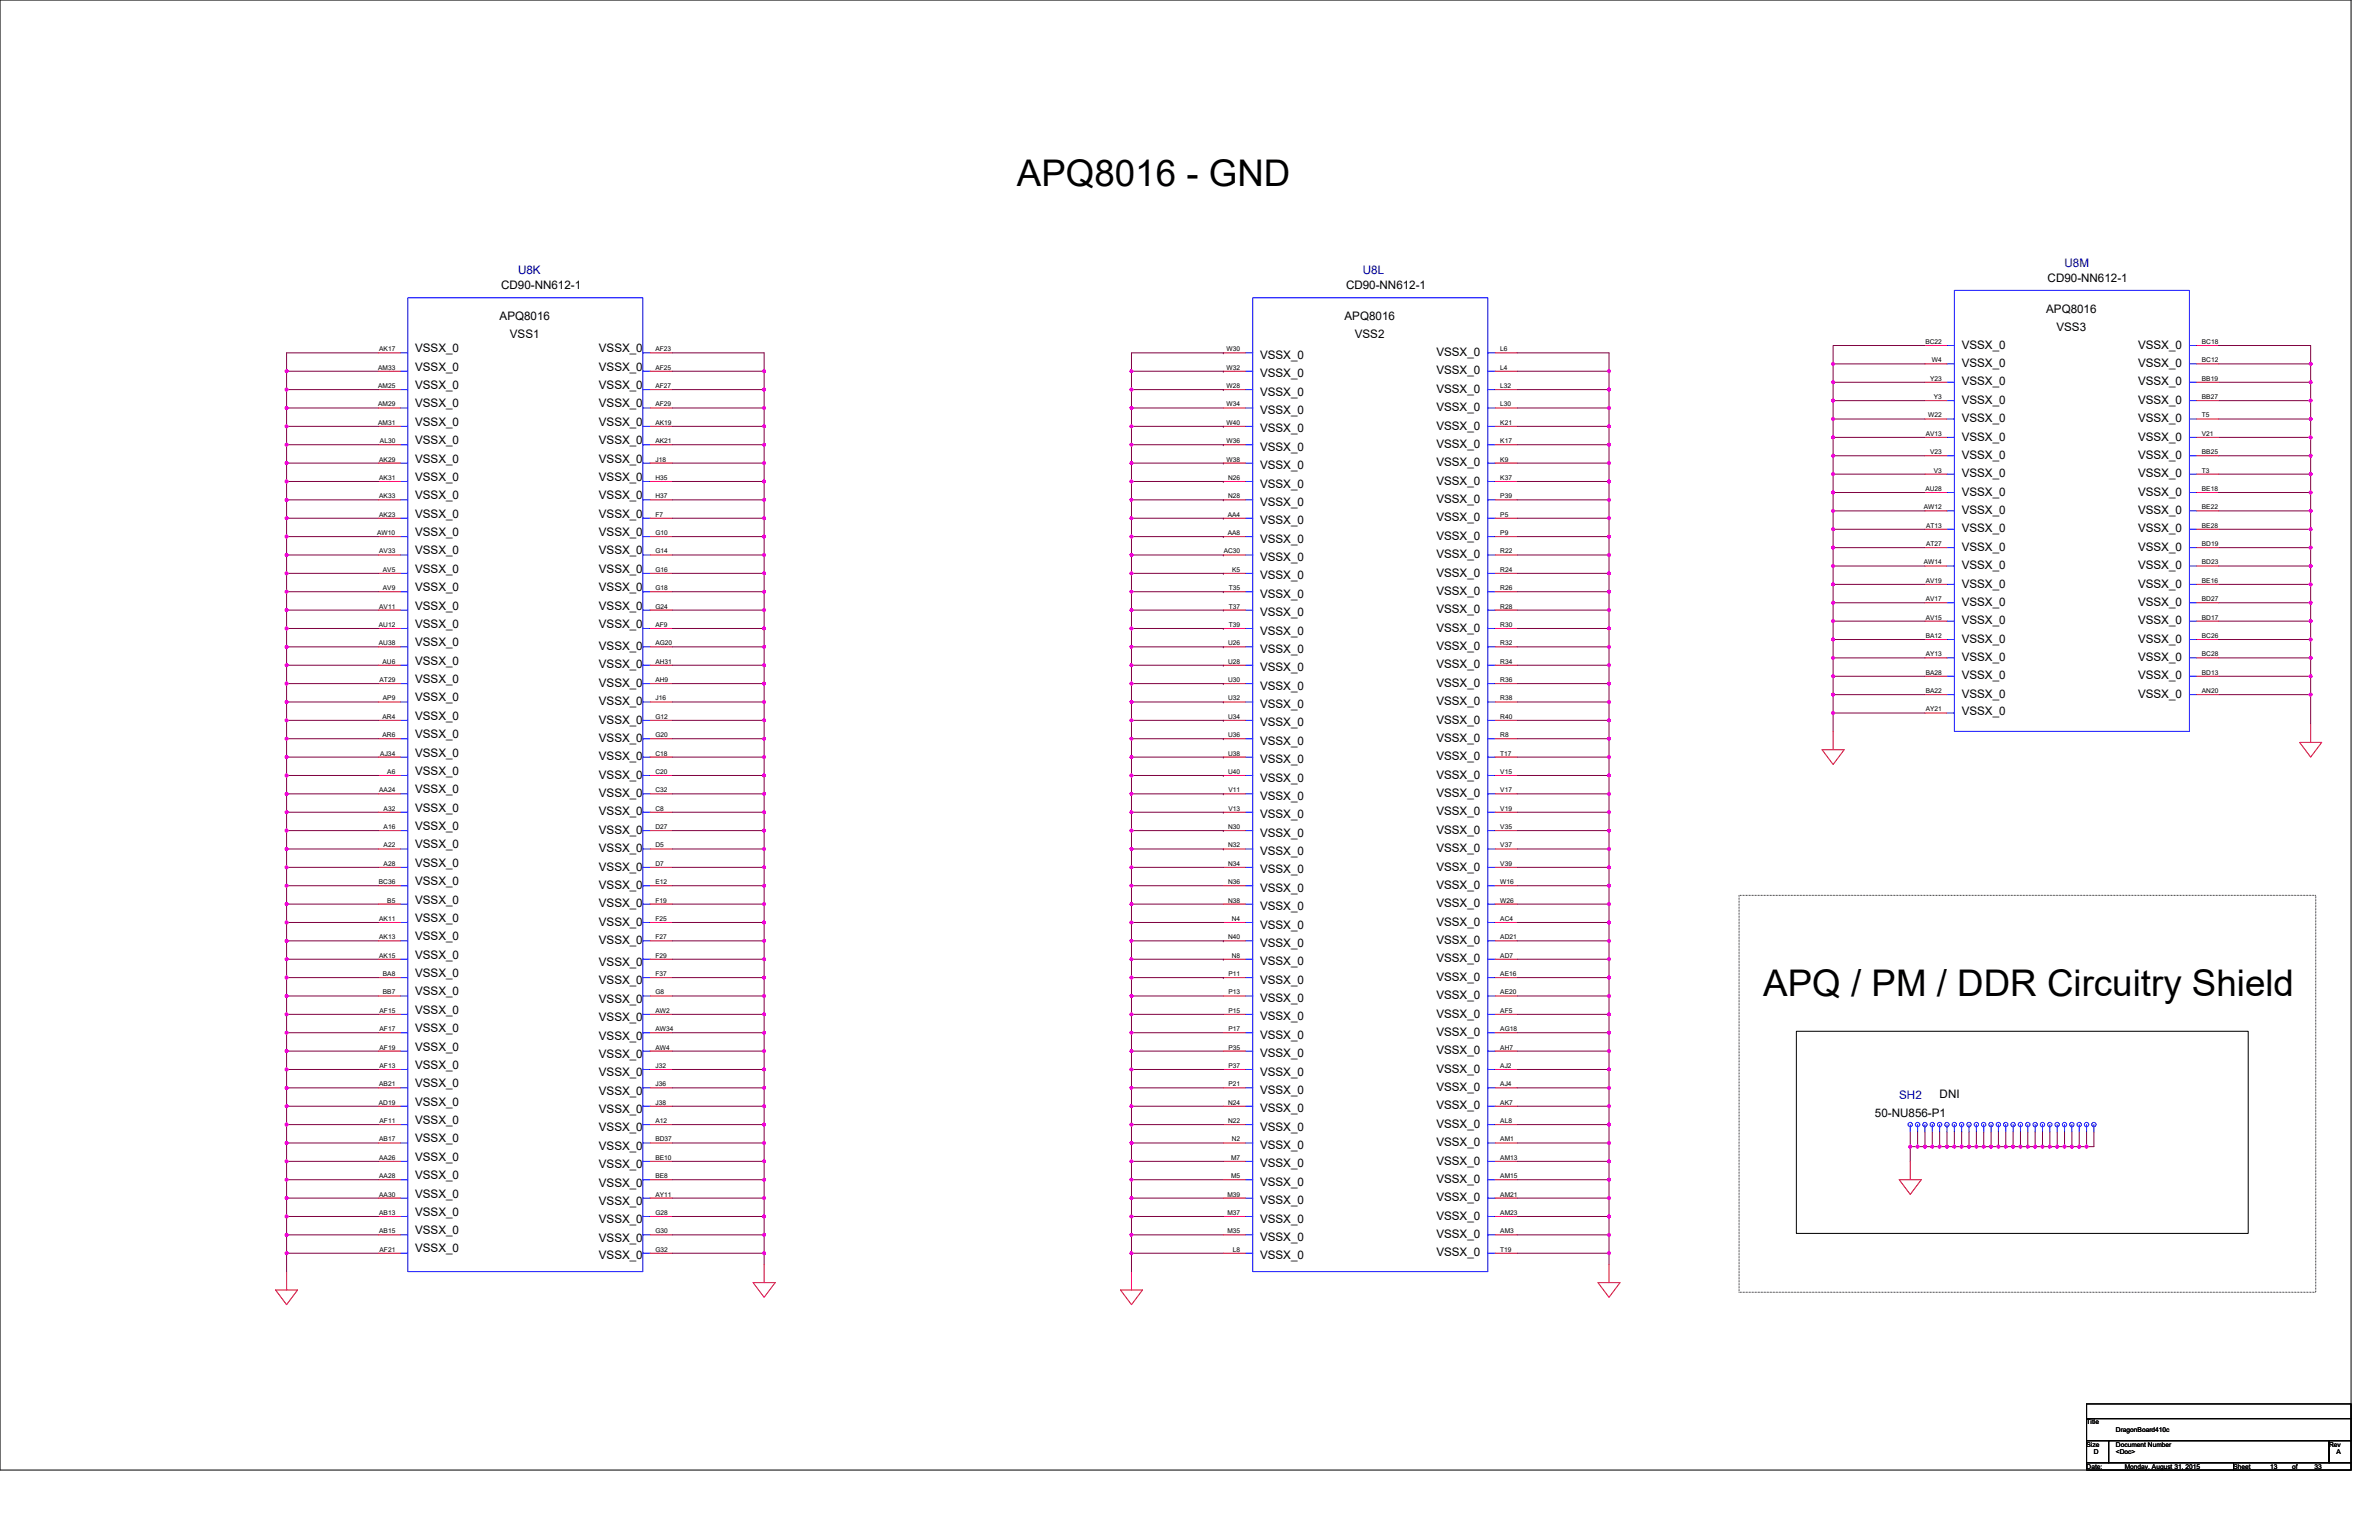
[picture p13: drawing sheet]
<svg xmlns="http://www.w3.org/2000/svg" width="864mm" height="559mm" viewBox="0 0 864 559" stroke-linecap="round" stroke-linejoin="round" font-family="sans-serif">
<defs><g id="words">
<g font-size="13.3">
<text x="369.1" y="67.6">APQ8016 - GND</text>
<text x="640.1" y="361.5">APQ / PM / DDR Circuitry Shield</text>
</g>
<g font-size="4.3" fill="#000080">
<text x="188" y="99.6">U8K</text>
<text x="494.7" y="99.6">U8L</text>
<text x="749.4" y="96.9">U8M</text>
<text x="689.4" y="398.8">SH2</text>
</g>
<g font-size="4.3">
<text x="181.9" y="104.9">CD90-NN612-1</text>
<text x="488.6" y="104.9">CD90-NN612-1</text>
<text x="743.3" y="102.2">CD90-NN612-1</text>
<text x="742.8" y="113.5">APQ8016</text>
<text x="181.4" y="116.1">APQ8016</text>
<text x="488.1" y="116.1">APQ8016</text>
<text x="185.1" y="122.8">VSS1</text>
<text x="491.8" y="122.8">VSS2</text>
<text x="746.5" y="120.1">VSS3</text>
<text x="150.7" y="127.8">VSSX_0</text>
<text x="217.4" y="127.8">VSSX_0</text>
<text x="457.4" y="130.2">VSSX_0</text>
<text x="521.4" y="129.2">VSSX_0</text>
<text x="712.1" y="126.5">VSSX_0</text>
<text x="776.1" y="126.5">VSSX_0</text>
<text x="150.7" y="134.5">VSSX_0</text>
<text x="217.4" y="134.5">VSSX_0</text>
<text x="457.4" y="136.9">VSSX_0</text>
<text x="521.4" y="135.8">VSSX_0</text>
<text x="712.1" y="133.2">VSSX_0</text>
<text x="776.1" y="133.2">VSSX_0</text>
<text x="150.7" y="141.2">VSSX_0</text>
<text x="217.4" y="141.2">VSSX_0</text>
<text x="457.4" y="143.6">VSSX_0</text>
<text x="521.4" y="142.5">VSSX_0</text>
<text x="712.1" y="139.8">VSSX_0</text>
<text x="776.1" y="139.8">VSSX_0</text>
<text x="150.7" y="147.8">VSSX_0</text>
<text x="217.4" y="147.8">VSSX_0</text>
<text x="521.4" y="149.2">VSSX_0</text>
<text x="712.1" y="146.5">VSSX_0</text>
<text x="776.1" y="146.5">VSSX_0</text>
<text x="150.7" y="154.5">VSSX_0</text>
<text x="217.4" y="154.5">VSSX_0</text>
<text x="457.4" y="150.2">VSSX_0</text>
<text x="521.4" y="155.9">VSSX_0</text>
<text x="712.1" y="153.2">VSSX_0</text>
<text x="776.1" y="153.2">VSSX_0</text>
<text x="150.7" y="161.2">VSSX_0</text>
<text x="217.4" y="161.2">VSSX_0</text>
<text x="457.4" y="156.9">VSSX_0</text>
<text x="712.1" y="159.9">VSSX_0</text>
<text x="776.1" y="159.9">VSSX_0</text>
<text x="150.7" y="167.9">VSSX_0</text>
<text x="217.4" y="167.9">VSSX_0</text>
<text x="457.4" y="163.6">VSSX_0</text>
<text x="521.4" y="162.5">VSSX_0</text>
<text x="712.1" y="166.5">VSSX_0</text>
<text x="776.1" y="166.5">VSSX_0</text>
<text x="457.4" y="170.2">VSSX_0</text>
<text x="521.4" y="169.2">VSSX_0</text>
<text x="712.1" y="173.2">VSSX_0</text>
<text x="776.1" y="173.2">VSSX_0</text>
<text x="150.7" y="174.5">VSSX_0</text>
<text x="217.4" y="174.5">VSSX_0</text>
<text x="457.4" y="176.9">VSSX_0</text>
<text x="521.4" y="175.9">VSSX_0</text>
<text x="712.1" y="179.9">VSSX_0</text>
<text x="776.1" y="179.9">VSSX_0</text>
<text x="150.7" y="181.2">VSSX_0</text>
<text x="217.4" y="181.2">VSSX_0</text>
<text x="457.4" y="183.6">VSSX_0</text>
<text x="521.4" y="182.5">VSSX_0</text>
<text x="150.7" y="187.9">VSSX_0</text>
<text x="217.4" y="187.9">VSSX_0</text>
<text x="457.4" y="190.2">VSSX_0</text>
<text x="521.4" y="189.2">VSSX_0</text>
<text x="712.1" y="186.5">VSSX_0</text>
<text x="776.1" y="186.5">VSSX_0</text>
<text x="150.7" y="194.5">VSSX_0</text>
<text x="217.4" y="194.5">VSSX_0</text>
<text x="457.4" y="196.9">VSSX_0</text>
<text x="521.4" y="195.9">VSSX_0</text>
<text x="712.1" y="193.2">VSSX_0</text>
<text x="776.1" y="193.2">VSSX_0</text>
<text x="150.7" y="201.2">VSSX_0</text>
<text x="217.4" y="201.2">VSSX_0</text>
<text x="457.4" y="203.6">VSSX_0</text>
<text x="521.4" y="202.5">VSSX_0</text>
<text x="712.1" y="199.9">VSSX_0</text>
<text x="776.1" y="199.9">VSSX_0</text>
<text x="150.7" y="207.9">VSSX_0</text>
<text x="217.4" y="207.9">VSSX_0</text>
<text x="521.4" y="209.2">VSSX_0</text>
<text x="712.1" y="206.5">VSSX_0</text>
<text x="776.1" y="206.5">VSSX_0</text>
<text x="150.7" y="214.5">VSSX_0</text>
<text x="217.4" y="214.5">VSSX_0</text>
<text x="457.4" y="210.2">VSSX_0</text>
<text x="521.4" y="215.9">VSSX_0</text>
<text x="712.1" y="213.2">VSSX_0</text>
<text x="776.1" y="213.2">VSSX_0</text>
<text x="150.7" y="221.2">VSSX_0</text>
<text x="217.4" y="221.2">VSSX_0</text>
<text x="457.4" y="216.9">VSSX_0</text>
<text x="712.1" y="219.9">VSSX_0</text>
<text x="776.1" y="219.9">VSSX_0</text>
<text x="150.7" y="227.9">VSSX_0</text>
<text x="217.4" y="227.9">VSSX_0</text>
<text x="457.4" y="223.6">VSSX_0</text>
<text x="521.4" y="222.5">VSSX_0</text>
<text x="712.1" y="226.5">VSSX_0</text>
<text x="776.1" y="226.5">VSSX_0</text>
<text x="457.4" y="230.3">VSSX_0</text>
<text x="521.4" y="229.2">VSSX_0</text>
<text x="712.1" y="233.2">VSSX_0</text>
<text x="776.1" y="233.2">VSSX_0</text>
<text x="150.7" y="234.5">VSSX_0</text>
<text x="217.4" y="235.9">VSSX_0</text>
<text x="457.4" y="236.9">VSSX_0</text>
<text x="521.4" y="235.9">VSSX_0</text>
<text x="712.1" y="239.9">VSSX_0</text>
<text x="776.1" y="239.9">VSSX_0</text>
<text x="150.7" y="241.2">VSSX_0</text>
<text x="217.4" y="242.5">VSSX_0</text>
<text x="457.4" y="243.6">VSSX_0</text>
<text x="521.4" y="242.5">VSSX_0</text>
<text x="150.7" y="247.9">VSSX_0</text>
<text x="217.4" y="249.2">VSSX_0</text>
<text x="457.4" y="250.3">VSSX_0</text>
<text x="521.4" y="249.2">VSSX_0</text>
<text x="712.1" y="246.5">VSSX_0</text>
<text x="776.1" y="246.5">VSSX_0</text>
<text x="150.7" y="254.5">VSSX_0</text>
<text x="217.4" y="255.9">VSSX_0</text>
<text x="457.4" y="256.9">VSSX_0</text>
<text x="521.4" y="255.9">VSSX_0</text>
<text x="712.1" y="253.2">VSSX_0</text>
<text x="776.1" y="253.2">VSSX_0</text>
<text x="150.7" y="261.2">VSSX_0</text>
<text x="217.4" y="262.5">VSSX_0</text>
<text x="457.4" y="263.6">VSSX_0</text>
<text x="521.4" y="262.5">VSSX_0</text>
<text x="712.1" y="259.6">VSSX_0</text>
<text x="150.7" y="267.9">VSSX_0</text>
<text x="217.4" y="269.2">VSSX_0</text>
<text x="521.4" y="269.2">VSSX_0</text>
<text x="150.7" y="274.5">VSSX_0</text>
<text x="217.4" y="275.9">VSSX_0</text>
<text x="457.4" y="270.3">VSSX_0</text>
<text x="521.4" y="275.9">VSSX_0</text>
<text x="150.7" y="281.2">VSSX_0</text>
<text x="457.4" y="276.9">VSSX_0</text>
<text x="150.7" y="287.9">VSSX_0</text>
<text x="217.4" y="282.5">VSSX_0</text>
<text x="457.4" y="283.6">VSSX_0</text>
<text x="521.4" y="282.5">VSSX_0</text>
<text x="217.4" y="289.2">VSSX_0</text>
<text x="457.4" y="290.3">VSSX_0</text>
<text x="521.4" y="289.2">VSSX_0</text>
<text x="150.7" y="294.5">VSSX_0</text>
<text x="217.4" y="295.9">VSSX_0</text>
<text x="457.4" y="296.9">VSSX_0</text>
<text x="521.4" y="295.9">VSSX_0</text>
<text x="150.7" y="301.2">VSSX_0</text>
<text x="217.4" y="302.5">VSSX_0</text>
<text x="457.4" y="303.6">VSSX_0</text>
<text x="521.4" y="302.5">VSSX_0</text>
<text x="150.7" y="307.9">VSSX_0</text>
<text x="217.4" y="309.2">VSSX_0</text>
<text x="457.4" y="310.3">VSSX_0</text>
<text x="521.4" y="309.2">VSSX_0</text>
<text x="150.7" y="314.5">VSSX_0</text>
<text x="217.4" y="315.9">VSSX_0</text>
<text x="457.4" y="316.9">VSSX_0</text>
<text x="521.4" y="315.9">VSSX_0</text>
<text x="150.7" y="321.2">VSSX_0</text>
<text x="217.4" y="322.5">VSSX_0</text>
<text x="457.4" y="323.6">VSSX_0</text>
<text x="521.4" y="322.5">VSSX_0</text>
<text x="150.7" y="327.9">VSSX_0</text>
<text x="217.4" y="329.2">VSSX_0</text>
<text x="521.4" y="329.2">VSSX_0</text>
<text x="150.7" y="334.5">VSSX_0</text>
<text x="217.4" y="335.9">VSSX_0</text>
<text x="457.4" y="330.3">VSSX_0</text>
<text x="521.4" y="335.9">VSSX_0</text>
<text x="150.7" y="341.2">VSSX_0</text>
<text x="457.4" y="336.9">VSSX_0</text>
<text x="150.7" y="347.9">VSSX_0</text>
<text x="217.4" y="342.5">VSSX_0</text>
<text x="457.4" y="343.6">VSSX_0</text>
<text x="521.4" y="342.5">VSSX_0</text>
<text x="217.4" y="350.5">VSSX_0</text>
<text x="457.4" y="350.3">VSSX_0</text>
<text x="521.4" y="349.2">VSSX_0</text>
<text x="150.7" y="354.5">VSSX_0</text>
<text x="217.4" y="357.2">VSSX_0</text>
<text x="457.4" y="356.9">VSSX_0</text>
<text x="521.4" y="355.9">VSSX_0</text>
<text x="150.7" y="361.2">VSSX_0</text>
<text x="217.4" y="363.9">VSSX_0</text>
<text x="457.4" y="363.6">VSSX_0</text>
<text x="521.4" y="362.5">VSSX_0</text>
<text x="150.7" y="367.9">VSSX_0</text>
<text x="217.4" y="370.5">VSSX_0</text>
<text x="457.4" y="370.3">VSSX_0</text>
<text x="521.4" y="369.2">VSSX_0</text>
<text x="150.7" y="374.5">VSSX_0</text>
<text x="217.4" y="377.2">VSSX_0</text>
<text x="457.4" y="376.9">VSSX_0</text>
<text x="521.4" y="375.9">VSSX_0</text>
<text x="150.7" y="381.2">VSSX_0</text>
<text x="217.4" y="383.9">VSSX_0</text>
<text x="457.4" y="383.6">VSSX_0</text>
<text x="521.4" y="382.5">VSSX_0</text>
<text x="150.7" y="387.9">VSSX_0</text>
<text x="521.4" y="389.2">VSSX_0</text>
<text x="150.7" y="394.5">VSSX_0</text>
<text x="217.4" y="390.5">VSSX_0</text>
<text x="457.4" y="390.3">VSSX_0</text>
<text x="521.4" y="395.9">VSSX_0</text>
<text x="150.7" y="401.2">VSSX_0</text>
<text x="217.4" y="397.2">VSSX_0</text>
<text x="457.4" y="396.9">VSSX_0</text>
<text x="704.1" y="398.5">DNI</text>
<text x="150.7" y="407.9">VSSX_0</text>
<text x="217.4" y="403.9">VSSX_0</text>
<text x="457.4" y="403.6">VSSX_0</text>
<text x="521.4" y="402.5">VSSX_0</text>
<text x="680.6" y="405.5">50-NU856-P1</text>
<text x="217.4" y="410.5">VSSX_0</text>
<text x="457.4" y="410.3">VSSX_0</text>
<text x="521.4" y="409.2">VSSX_0</text>
<text x="150.7" y="414.5">VSSX_0</text>
<text x="217.4" y="417.2">VSSX_0</text>
<text x="457.4" y="416.9">VSSX_0</text>
<text x="521.4" y="415.9">VSSX_0</text>
<text x="150.7" y="421.2">VSSX_0</text>
<text x="217.4" y="423.9">VSSX_0</text>
<text x="457.4" y="423.6">VSSX_0</text>
<text x="521.4" y="422.6">VSSX_0</text>
<text x="150.7" y="427.9">VSSX_0</text>
<text x="217.4" y="430.6">VSSX_0</text>
<text x="457.4" y="430.3">VSSX_0</text>
<text x="521.4" y="429.2">VSSX_0</text>
<text x="150.7" y="434.6">VSSX_0</text>
<text x="217.4" y="437.2">VSSX_0</text>
<text x="457.4" y="436.9">VSSX_0</text>
<text x="521.4" y="435.9">VSSX_0</text>
<text x="150.7" y="441.2">VSSX_0</text>
<text x="217.4" y="443.9">VSSX_0</text>
<text x="457.4" y="443.6">VSSX_0</text>
<text x="521.4" y="442.6">VSSX_0</text>
<text x="150.7" y="447.9">VSSX_0</text>
<text x="521.4" y="449.2">VSSX_0</text>
<text x="150.7" y="454.3">VSSX_0</text>
<text x="217.4" y="450.6">VSSX_0</text>
<text x="457.4" y="450.3">VSSX_0</text>
<text x="521.4" y="455.6">VSSX_0</text>
<text x="217.4" y="456.9">VSSX_0</text>
<text x="457.4" y="456.7">VSSX_0</text>
</g>
<g font-size="2.4">
<text x="698.9" y="124.8">BC22</text>
<text x="799.3" y="124.8">BC18</text>
<text x="137.7" y="127.5">AK17</text>
<text x="237.9" y="127.5">AF23</text>
<text x="445.2" y="127.5">W30</text>
<text x="544.6" y="127.5">L6</text>
<text x="701.3" y="131.5">W4</text>
<text x="799.3" y="131.5">BC12</text>
<text x="137.3" y="134.2">AM33</text>
<text x="237.9" y="134.2">AF25</text>
<text x="445.2" y="134.2">W32</text>
<text x="544.6" y="134.2">L4</text>
<text x="137.3" y="140.8">AM25</text>
<text x="237.9" y="140.8">AF27</text>
<text x="445.2" y="140.8">W28</text>
<text x="544.6" y="140.8">L32</text>
<text x="700.7" y="138.2">Y23</text>
<text x="799.3" y="138.2">BB19</text>
<text x="137.3" y="147.5">AM29</text>
<text x="237.9" y="147.5">AF29</text>
<text x="445.2" y="147.5">W34</text>
<text x="544.6" y="147.5">L30</text>
<text x="702" y="144.8">Y3</text>
<text x="799.3" y="144.8">BB27</text>
<text x="137.3" y="154.2">AM31</text>
<text x="237.9" y="154.2">AK19</text>
<text x="445.2" y="154.2">W40</text>
<text x="544.6" y="154.2">K21</text>
<text x="699.9" y="151.5">W22</text>
<text x="799.3" y="151.5">T5</text>
<text x="137.9" y="160.8">AL30</text>
<text x="237.9" y="160.8">AK21</text>
<text x="445.2" y="160.8">W36</text>
<text x="544.6" y="160.8">K17</text>
<text x="699.1" y="158.2">AV13</text>
<text x="799.3" y="158.2">V21</text>
<text x="137.7" y="167.5">AK29</text>
<text x="237.9" y="167.5">J18</text>
<text x="445.2" y="167.5">W38</text>
<text x="544.6" y="167.5">K9</text>
<text x="700.7" y="164.8">V23</text>
<text x="799.3" y="164.8">BB25</text>
<text x="702" y="171.5">V3</text>
<text x="799.3" y="171.5">T3</text>
<text x="137.7" y="174.2">AK31</text>
<text x="237.9" y="174.2">H35</text>
<text x="445.8" y="174.2">N26</text>
<text x="544.6" y="174.2">K37</text>
<text x="698.9" y="178.2">AU28</text>
<text x="799.3" y="178.2">BE18</text>
<text x="137.7" y="180.8">AK33</text>
<text x="237.9" y="180.8">H37</text>
<text x="445.8" y="180.8">N28</text>
<text x="544.6" y="180.8">P39</text>
<text x="698.4" y="184.8">AW12</text>
<text x="799.3" y="184.8">BE22</text>
<text x="137.7" y="187.5">AK23</text>
<text x="237.9" y="187.5">F7</text>
<text x="445.7" y="187.5">AA4</text>
<text x="544.6" y="187.5">P5</text>
<text x="699.2" y="191.5">AT13</text>
<text x="799.3" y="191.5">BE28</text>
<text x="136.9" y="194.2">AW10</text>
<text x="237.9" y="194.2">G10</text>
<text x="445.7" y="194.2">AA8</text>
<text x="544.6" y="194.2">P9</text>
<text x="137.7" y="200.8">AV33</text>
<text x="237.9" y="200.8">G14</text>
<text x="444.2" y="200.8">AC30</text>
<text x="544.6" y="200.8">R22</text>
<text x="699.2" y="198.2">AT27</text>
<text x="799.3" y="198.2">BD19</text>
<text x="139" y="207.5">AV5</text>
<text x="237.9" y="207.5">G16</text>
<text x="447.3" y="207.5">K5</text>
<text x="544.6" y="207.5">R24</text>
<text x="698.4" y="204.8">AW14</text>
<text x="799.3" y="204.8">BD23</text>
<text x="139" y="214.2">AV9</text>
<text x="237.9" y="214.2">G18</text>
<text x="446.1" y="214.2">T35</text>
<text x="544.6" y="214.2">R26</text>
<text x="699.1" y="211.5">AV19</text>
<text x="799.3" y="211.5">BE16</text>
<text x="137.7" y="220.8">AV11</text>
<text x="237.9" y="220.8">G24</text>
<text x="446.1" y="220.8">T37</text>
<text x="544.6" y="220.8">R28</text>
<text x="699.1" y="218.2">AV17</text>
<text x="799.3" y="218.2">BD27</text>
<text x="137.5" y="227.5">AU12</text>
<text x="237.9" y="227.5">AF9</text>
<text x="446.1" y="227.5">T39</text>
<text x="544.6" y="227.5">R30</text>
<text x="699.1" y="224.8">AV15</text>
<text x="799.3" y="224.8">BD17</text>
<text x="699.1" y="231.5">BA12</text>
<text x="799.3" y="231.5">BC26</text>
<text x="137.5" y="234.2">AU38</text>
<text x="237.9" y="234.2">AG20</text>
<text x="445.8" y="234.2">U26</text>
<text x="544.6" y="234.2">R32</text>
<text x="699.1" y="238.2">AY13</text>
<text x="799.3" y="238.2">BC28</text>
<text x="138.9" y="240.8">AU6</text>
<text x="237.9" y="240.8">AH31</text>
<text x="445.8" y="240.8">U28</text>
<text x="544.6" y="240.8">R34</text>
<text x="699.1" y="244.8">BA28</text>
<text x="799.3" y="244.8">BD13</text>
<text x="137.8" y="247.5">AT29</text>
<text x="237.9" y="247.5">AH9</text>
<text x="445.8" y="247.5">U30</text>
<text x="544.6" y="247.5">R36</text>
<text x="699.1" y="251.5">BA22</text>
<text x="799.3" y="251.5">AN20</text>
<text x="139" y="254.2">AP9</text>
<text x="237.9" y="254.2">J16</text>
<text x="445.8" y="254.2">U32</text>
<text x="544.6" y="254.2">R38</text>
<text x="138.9" y="260.8">AR4</text>
<text x="237.9" y="260.8">G12</text>
<text x="445.8" y="260.8">U34</text>
<text x="544.6" y="260.8">R40</text>
<text x="699.1" y="258.2">AY21</text>
<text x="138.9" y="267.5">AR6</text>
<text x="237.9" y="267.5">G20</text>
<text x="445.8" y="267.5">U36</text>
<text x="544.6" y="267.5">R8</text>
<text x="138" y="274.2">AJ34</text>
<text x="237.9" y="274.2">C18</text>
<text x="445.8" y="274.2">U38</text>
<text x="544.6" y="274.2">T17</text>
<text x="140.6" y="280.8">A6</text>
<text x="237.9" y="280.8">C20</text>
<text x="445.8" y="280.8">U40</text>
<text x="544.6" y="280.8">V15</text>
<text x="137.7" y="287.5">AA24</text>
<text x="237.9" y="287.5">C32</text>
<text x="446" y="287.5">V11</text>
<text x="544.6" y="287.5">V17</text>
<text x="139.3" y="294.2">A32</text>
<text x="237.9" y="294.2">C8</text>
<text x="446" y="294.2">V13</text>
<text x="544.6" y="294.2">V19</text>
<text x="139.3" y="300.8">A16</text>
<text x="237.9" y="300.8">D27</text>
<text x="445.8" y="300.8">N30</text>
<text x="544.6" y="300.8">V35</text>
<text x="139.3" y="307.5">A22</text>
<text x="237.9" y="307.5">D5</text>
<text x="445.8" y="307.5">N32</text>
<text x="544.6" y="307.5">V37</text>
<text x="139.3" y="314.2">A28</text>
<text x="237.9" y="314.2">D7</text>
<text x="445.8" y="314.2">N34</text>
<text x="544.6" y="314.2">V39</text>
<text x="137.5" y="320.8">BC36</text>
<text x="237.9" y="320.8">E12</text>
<text x="445.8" y="320.8">N36</text>
<text x="544.6" y="320.8">W16</text>
<text x="140.6" y="327.5">B5</text>
<text x="237.9" y="327.5">F19</text>
<text x="445.8" y="327.5">N38</text>
<text x="544.6" y="327.5">W26</text>
<text x="137.7" y="334.2">AK11</text>
<text x="237.9" y="334.2">F25</text>
<text x="447.1" y="334.2">N4</text>
<text x="544.6" y="334.2">AC4</text>
<text x="137.7" y="340.8">AK13</text>
<text x="237.9" y="340.8">F27</text>
<text x="445.8" y="340.8">N40</text>
<text x="544.6" y="340.8">AD21</text>
<text x="137.7" y="347.5">AK15</text>
<text x="237.9" y="347.5">F29</text>
<text x="447.1" y="347.5">N8</text>
<text x="544.6" y="347.5">AD7</text>
<text x="139" y="354.2">BA8</text>
<text x="237.9" y="354.2">F37</text>
<text x="446" y="354.2">P11</text>
<text x="544.6" y="354.2">AE16</text>
<text x="139" y="360.8">BB7</text>
<text x="237.9" y="360.8">G8</text>
<text x="446" y="360.8">P13</text>
<text x="544.6" y="360.8">AE20</text>
<text x="137.8" y="367.5">AF15</text>
<text x="237.9" y="367.5">AW2</text>
<text x="446" y="367.5">P15</text>
<text x="544.6" y="367.5">AF5</text>
<text x="137.8" y="374.2">AF17</text>
<text x="237.9" y="374.2">AW34</text>
<text x="446" y="374.2">P17</text>
<text x="544.6" y="374.2">AG18</text>
<text x="137.8" y="380.9">AF19</text>
<text x="237.9" y="380.9">AW4</text>
<text x="446" y="380.9">P35</text>
<text x="544.6" y="380.9">AH7</text>
<text x="137.8" y="387.5">AF13</text>
<text x="237.9" y="387.5">J32</text>
<text x="446" y="387.5">P37</text>
<text x="544.6" y="387.5">AJ2</text>
<text x="137.7" y="394.2">AB21</text>
<text x="237.9" y="394.2">J36</text>
<text x="446" y="394.2">P21</text>
<text x="544.6" y="394.2">AJ4</text>
<text x="137.5" y="400.9">AD19</text>
<text x="237.9" y="400.9">J38</text>
<text x="445.8" y="400.9">N24</text>
<text x="544.6" y="400.9">AK7</text>
<text x="137.8" y="407.5">AF11</text>
<text x="237.9" y="407.5">A12</text>
<text x="445.8" y="407.5">N22</text>
<text x="544.6" y="407.5">AL8</text>
<text x="137.7" y="414.2">AB17</text>
<text x="237.9" y="414.2">BD37</text>
<text x="447.1" y="414.2">N2</text>
<text x="544.6" y="414.2">AM1</text>
<text x="137.7" y="420.9">AA26</text>
<text x="237.9" y="420.9">BE10</text>
<text x="446.9" y="420.9">M7</text>
<text x="544.6" y="420.9">AM13</text>
<text x="137.7" y="427.5">AA28</text>
<text x="237.9" y="427.5">BE8</text>
<text x="446.9" y="427.5">M5</text>
<text x="544.6" y="427.5">AM15</text>
<text x="137.7" y="434.2">AA30</text>
<text x="237.9" y="434.2">AY11</text>
<text x="445.6" y="434.2">M39</text>
<text x="544.6" y="434.2">AM21</text>
<text x="137.7" y="440.9">AB13</text>
<text x="237.9" y="440.9">G28</text>
<text x="445.6" y="440.9">M37</text>
<text x="544.6" y="440.9">AM23</text>
<text x="137.7" y="447.5">AB15</text>
<text x="237.9" y="447.5">G30</text>
<text x="445.6" y="447.5">M35</text>
<text x="544.6" y="447.5">AM3</text>
<text x="137.8" y="454.2">AF21</text>
<text x="237.9" y="454.2">G32</text>
<text x="447.5" y="454.2">L8</text>
<text x="544.6" y="454.2">T19</text>
<text x="757.4" y="516.9">Title</text>
<text x="768.1" y="519.6">DragonBoard410c</text>
<text x="757.4" y="524.9">Size</text>
<text x="760.1" y="527.6">D</text>
<text x="768.1" y="524.9">Document Number</text>
<text x="768.1" y="527.6">&lt;Doc&gt;</text>
<text x="845.5" y="524.9">Rev</text>
<text x="848.1" y="527.6">A</text>
<text x="757.4" y="532.9">Date:</text>
<text x="771.3" y="532.9">Monday, August 31, 2015</text>
<text x="810.8" y="532.9">Sheet</text>
<text x="824.1" y="532.9">13</text>
<text x="832.1" y="532.9">of</text>
<text x="840.1" y="532.9">33</text>
</g>
</g></defs>
<path d="M0 0h853.5v533.4h-853.5zM652.1 374.2h164v73.3h-164zM757.4 509.4h96.1v5.4h-96.1zM757.4 514.8h96.1v8h-96.1zM757.4 522.8h8.1v8h-8.1zM757.4 530.8h53.4v2.6h-53.4zM765.5 522.8h80v8h-80zM810.8 530.8h42.7v2.6h-42.7zM845.5 522.8h8v8h-8z" fill="none" stroke="#000" stroke-width=".36"/>
<path d="M631.3 324.9h209.4v144h-209.4z" fill="none" stroke="#000" stroke-width=".36" stroke-dasharray="0 .5"/>
<g fill="none" stroke="#f00" stroke-width=".36">
<path d="M137.4 128h8M137.4 134.7h8M236.1 128h8M236.1 134.7h8M444.1 128h8M444.1 134.7h8M542.8 128h8M542.8 134.7h8M698.8 125.4h8M698.8 132h8M698.8 138.7h8M797.5 125.4h8"/>
<path d="M797.5 132h8M797.5 138.7h8M137.4 141.4h8M137.4 148h8M137.4 154.7h8M236.1 141.4h8M236.1 148h8M236.1 154.7h8M444.1 141.4h8M444.1 148h8M444.1 154.7h8M542.8 141.4h8"/>
<path d="M542.8 148h8M542.8 154.7h8M698.8 145.4h8M698.8 152h8M698.8 158.7h8M797.5 145.4h8M797.5 152h8M797.5 158.7h8M137.4 161.4h8M137.4 168h8M137.4 174.7h8M236.1 161.4h8"/>
<path d="M236.1 168h8M236.1 174.7h8M444.1 161.4h8M444.1 168h8M444.1 174.7h8M542.8 161.4h8M542.8 168h8M542.8 174.7h8M698.8 165.4h8M698.8 172h8M698.8 178.7h8M797.5 165.4h8"/>
<path d="M797.5 172h8M797.5 178.7h8M137.4 188h8M137.4 194.7h8M137.4 181.4h8M236.1 181.4h8M236.1 188h8M236.1 194.7h8M444.1 181.4h8M444.1 188h8M444.1 194.7h8M542.8 181.4h8"/>
<path d="M542.8 188h8M542.8 194.7h8M698.8 185.4h8M698.8 192h8M698.8 198.7h8M797.5 185.4h8M797.5 192h8M797.5 198.7h8M137.4 201.4h8M137.4 208h8M137.4 214.7h8M236.1 201.4h8"/>
<path d="M236.1 208h8M236.1 214.7h8M444.1 201.4h8M444.1 208h8M444.1 214.7h8M542.8 201.4h8M542.8 208h8M542.8 214.7h8M698.8 205.4h8M698.8 212h8M698.8 218.7h8M797.5 205.4h8"/>
<path d="M797.5 212h8M797.5 218.7h8M137.4 221.4h8M137.4 228h8M137.4 234.7h8M236.1 221.4h8M236.1 228h8M236.1 234.7h8M444.1 221.4h8M444.1 228h8M444.1 234.7h8M542.8 221.4h8"/>
<path d="M542.8 228h8M542.8 234.7h8M698.8 225.4h8M698.8 232.1h8M698.8 238.7h8M797.5 225.4h8M797.5 232.1h8M797.5 238.7h8M137.4 241.4h8M137.4 248.1h8M137.4 254.7h8M236.1 241.4h8"/>
<path d="M236.1 248.1h8M236.1 254.7h8M444.1 241.4h8M444.1 248.1h8M444.1 254.7h8M542.8 241.4h8M542.8 248.1h8M542.8 254.7h8M698.8 245.4h8M698.8 252.1h8M698.8 258.7h8M797.5 245.4h8"/>
<path d="M797.5 252.1h8M137.4 261.4h8M137.4 268.1h8M137.4 274.7h8M236.1 261.4h8M236.1 268.1h8M236.1 274.7h8M444.1 261.4h8M444.1 268.1h8M444.1 274.7h8M542.8 261.4h8M542.8 268.1h8"/>
<path d="M542.8 274.7h8M661.4 272.1h8l-4 5.3zM665.4 265.4v6.7M834.8 269.4h8l-4 5.3zM838.8 262.7v6.7M137.4 281.4h8M137.4 288.1h8M137.4 294.7h8M236.1 281.4h8M236.1 288.1h8M236.1 294.7h8M444.1 281.4h8"/>
<path d="M444.1 288.1h8M444.1 294.7h8M542.8 281.4h8M542.8 288.1h8M542.8 294.7h8M137.4 301.4h8M137.4 314.7h8M137.4 308.1h8M236.1 301.4h8M236.1 308.1h8M236.1 314.7h8M444.1 301.4h8"/>
<path d="M444.1 308.1h8M444.1 314.7h8M542.8 301.4h8M542.8 308.1h8M542.8 314.7h8M137.4 321.4h8M137.4 328.1h8M137.4 334.7h8M236.1 321.4h8M236.1 328.1h8M236.1 334.7h8M444.1 321.4h8"/>
<path d="M444.1 328.1h8M444.1 334.7h8M542.8 321.4h8M542.8 328.1h8M542.8 334.7h8M137.4 341.4h8M137.4 348.1h8M137.4 354.7h8M236.1 341.4h8M236.1 348.1h8M236.1 354.7h8M444.1 341.4h8"/>
<path d="M444.1 348.1h8M444.1 354.7h8M542.8 341.4h8M542.8 348.1h8M542.8 354.7h8M137.4 361.4h8M137.4 368.1h8M137.4 374.7h8M236.1 361.4h8M236.1 368.1h8M236.1 374.7h8M444.1 361.4h8"/>
<path d="M444.1 368.1h8M444.1 374.7h8M542.8 361.4h8M542.8 368.1h8M542.8 374.7h8M137.4 381.4h8M137.4 388.1h8M137.4 394.7h8M236.1 381.4h8M236.1 388.1h8M236.1 394.7h8M444.1 381.4h8"/>
<path d="M444.1 388.1h8M444.1 394.7h8M542.8 381.4h8M542.8 388.1h8M542.8 394.7h8M137.4 401.4h8M137.4 408.1h8M137.4 414.7h8M236.1 401.4h8M236.1 408.1h8M236.1 414.7h8M444.1 401.4h8"/>
<path d="M444.1 408.1h8M444.1 414.7h8M542.8 401.4h8M542.8 408.1h8M542.8 414.7h8M693.4 410.7h.1M696.1 410.7h.1M698.8 410.7h.1M701.4 410.7h.1M704.1 410.7h.1M706.8 410.7h.1M709.4 410.7h.1"/>
<path d="M712.1 410.7h.1M714.8 410.7h.1M717.4 410.7h.1M720.1 410.7h.1M722.8 410.7h.1M725.4 410.7h.1M728.1 410.7h.1M730.8 410.7h.1M733.4 410.7h.1M736.1 410.7h.1M738.8 410.7h.1M741.4 410.7h.1"/>
<path d="M744.1 410.7h.1M746.8 410.7h.1M749.4 410.7h.1M752.1 410.7h.1M754.8 410.7h.1M757.4 410.7h.1M760.1 410.7h.1M137.4 421.4h8M137.4 428.1h8M137.4 434.7h8M236.1 421.4h8M236.1 428.1h8"/>
<path d="M236.1 434.7h8M444.1 421.4h8M444.1 428.1h8M444.1 434.7h8M542.8 421.4h8M542.8 428.1h8M542.8 434.7h8M689.4 428.1h8l-4 5.3zM693.4 421.4v6.7M137.4 441.4h8M137.4 448.1h8M137.4 454.7h8"/>
<path d="M236.1 454.7h8M236.1 441.4h8M236.1 448.1h8M277.4 458.7v6.7M444.1 441.4h8M444.1 448.1h8M444.1 454.7h8M542.8 441.4h8M542.8 448.1h8M542.8 454.7h8M584.1 458.7v6.7M100 468.1h8l-4 5.3z"/>
<path d="M104 461.4v6.7M273.4 465.4h8l-4 5.3zM406.7 468.1h8l-4 5.3zM410.7 461.4v6.7M580.1 465.4h8l-4 5.3z"/>
</g>
<g fill="none" stroke="#00f" stroke-width=".36">
<path d="M148 108h85.4v353.4h-85.4zM454.7 108h85.4v353.4h-85.4zM709.4 105.4h85.4v160h-85.4zM145.4 128h2.6M145.4 134.7h2.6M233.4 134.7h2.7M233.4 128h2.7M452.1 134.7h2.6M452.1 128h2.6M540.1 134.7h2.7M540.1 128h2.7M706.8 138.7h2.6"/>
<path d="M706.8 132h2.6M706.8 125.4h2.6M794.8 138.7h2.7M794.8 132h2.7M794.8 125.4h2.7M145.4 154.7h2.6M145.4 148h2.6M145.4 141.4h2.6M233.4 148h2.7M233.4 141.4h2.7M233.4 154.7h2.7M452.1 154.7h2.6"/>
<path d="M452.1 148h2.6M452.1 141.4h2.6M540.1 154.7h2.7M540.1 148h2.7M540.1 141.4h2.7M706.8 152h2.6M706.8 145.4h2.6M706.8 158.7h2.6M794.8 158.7h2.7M794.8 152h2.7M794.8 145.4h2.7M145.4 174.7h2.6"/>
<path d="M145.4 168h2.6M145.4 161.4h2.6M233.4 161.4h2.7M233.4 174.7h2.7M233.4 168h2.7M452.1 161.4h2.6M452.1 168h2.6M452.1 174.7h2.6M540.1 174.7h2.7M540.1 168h2.7M540.1 161.4h2.7M706.8 178.7h2.6"/>
<path d="M706.8 165.4h2.6M706.8 172h2.6M794.8 178.7h2.7M794.8 172h2.7M794.8 165.4h2.7M145.4 194.7h2.6M145.4 188h2.6M145.4 181.4h2.6M233.4 181.4h2.7M233.4 194.7h2.7M233.4 188h2.7M452.1 181.4h2.6"/>
<path d="M452.1 188h2.6M452.1 194.7h2.6M540.1 194.7h2.7M540.1 188h2.7M540.1 181.4h2.7M706.8 185.4h2.6M706.8 192h2.6M706.8 198.7h2.6M794.8 198.7h2.7M794.8 192h2.7M794.8 185.4h2.7M145.4 214.7h2.6"/>
<path d="M145.4 208h2.6M145.4 201.4h2.6M233.4 214.7h2.7M233.4 208h2.7M233.4 201.4h2.7M452.1 208h2.6M452.1 214.7h2.6M452.1 201.4h2.6M540.1 214.7h2.7M540.1 208h2.7M540.1 201.4h2.7M706.8 205.4h2.6"/>
<path d="M706.8 212h2.6M706.8 218.7h2.6M794.8 218.7h2.7M794.8 212h2.7M794.8 205.4h2.7M145.4 234.7h2.6M145.4 221.4h2.6M145.4 228h2.6M233.4 221.4h2.7M233.4 234.7h2.7M233.4 228h2.7M452.1 221.4h2.6"/>
<path d="M452.1 228h2.6M452.1 234.7h2.6M540.1 234.7h2.7M540.1 228h2.7M540.1 221.4h2.7M706.8 225.4h2.6M706.8 238.7h2.6M706.8 232.1h2.6M794.8 238.7h2.7M794.8 232.1h2.7M794.8 225.4h2.7M145.4 254.7h2.6"/>
<path d="M145.4 248.1h2.6M145.4 241.4h2.6M233.4 248.1h2.7M233.4 254.7h2.7M233.4 241.4h2.7M452.1 248.1h2.6M452.1 254.7h2.6M452.1 241.4h2.6M540.1 254.7h2.7M540.1 248.1h2.7M540.1 241.4h2.7M706.8 258.7h2.6"/>
<path d="M706.8 245.4h2.6M706.8 252.1h2.6M794.8 252.1h2.7M794.8 245.4h2.7M145.4 274.7h2.6M145.4 268.1h2.6M145.4 261.4h2.6M233.4 274.7h2.7M233.4 268.1h2.7M233.4 261.4h2.7M452.1 268.1h2.6M452.1 261.4h2.6"/>
<path d="M452.1 274.7h2.6M540.1 274.7h2.7M540.1 268.1h2.7M540.1 261.4h2.7M145.4 294.7h2.6M145.4 288.1h2.6M145.4 281.4h2.6M233.4 294.7h2.7M233.4 281.4h2.7M233.4 288.1h2.7M452.1 294.7h2.6M452.1 288.1h2.6"/>
<path d="M452.1 281.4h2.6M540.1 294.7h2.7M540.1 288.1h2.7M540.1 281.4h2.7M145.4 314.7h2.6M145.4 308.1h2.6M145.4 301.4h2.6M233.4 301.4h2.7M233.4 314.7h2.7M233.4 308.1h2.7M452.1 314.7h2.6M452.1 308.1h2.6"/>
<path d="M452.1 301.4h2.6M540.1 314.7h2.7M540.1 308.1h2.7M540.1 301.4h2.7M145.4 334.7h2.6M145.4 328.1h2.6M145.4 321.4h2.6M233.4 334.7h2.7M233.4 328.1h2.7M233.4 321.4h2.7M452.1 321.4h2.6M452.1 334.7h2.6"/>
<path d="M452.1 328.1h2.6M540.1 334.7h2.7M540.1 328.1h2.7M540.1 321.4h2.7M145.4 341.4h2.6M145.4 354.7h2.6M145.4 348.1h2.6M233.4 354.7h2.7M233.4 348.1h2.7M233.4 341.4h2.7M452.1 354.7h2.6M452.1 348.1h2.6"/>
<path d="M452.1 341.4h2.6M540.1 354.7h2.7M540.1 348.1h2.7M540.1 341.4h2.7M145.4 374.7h2.6M145.4 368.1h2.6M145.4 361.4h2.6M233.4 374.7h2.7M233.4 368.1h2.7M233.4 361.4h2.7M452.1 374.7h2.6M452.1 368.1h2.6"/>
<path d="M452.1 361.4h2.6M540.1 374.7h2.7M540.1 368.1h2.7M540.1 361.4h2.7M145.4 394.7h2.6M145.4 388.1h2.6M145.4 381.4h2.6M233.4 388.1h2.7M233.4 381.4h2.7M233.4 394.7h2.7M452.1 381.4h2.6M452.1 394.7h2.6"/>
<path d="M452.1 388.1h2.6M540.1 394.7h2.7M540.1 388.1h2.7M540.1 381.4h2.7M145.4 414.7h2.6M145.4 408.1h2.6M145.4 401.4h2.6M233.4 414.7h2.7M233.4 408.1h2.7M233.4 401.4h2.7M452.1 414.7h2.6M452.1 408.1h2.6"/>
<path d="M452.1 401.4h2.6M540.1 414.7h2.7M540.1 408.1h2.7M540.1 401.4h2.7M693.4 408.1v2.6M696.1 408.1v2.6M698.8 408.1v2.6M701.4 408.1v2.6M704.1 408.1v2.6M706.8 408.1v2.6M709.4 408.1v2.6M712.1 408.1v2.6"/>
<path d="M714.8 408.1v2.6M717.4 408.1v2.6M720.1 408.1v2.6M722.8 408.1v2.6M725.4 408.1v2.6M728.1 408.1v2.6M730.8 408.1v2.6M733.4 408.1v2.6M736.1 408.1v2.6M738.8 408.1v2.6M741.4 408.1v2.6M744.1 408.1v2.6"/>
<path d="M746.8 408.1v2.6M749.4 408.1v2.6M752.1 408.1v2.6M754.8 408.1v2.6M757.4 408.1v2.6M760.1 408.1v2.6M145.4 434.7h2.6M145.4 428.1h2.6M145.4 421.4h2.6M233.4 434.7h2.7M233.4 428.1h2.7M233.4 421.4h2.7"/>
<path d="M452.1 434.7h2.6M452.1 428.1h2.6M452.1 421.4h2.6M540.1 434.7h2.7M540.1 428.1h2.7M540.1 421.4h2.7M145.4 454.7h2.6M145.4 448.1h2.6M145.4 441.4h2.6M233.4 454.7h2.7M233.4 448.1h2.7M233.4 441.4h2.7"/>
<path d="M452.1 454.7h2.6M452.1 448.1h2.6M452.1 441.4h2.6M540.1 454.7h2.7M540.1 448.1h2.7M540.1 441.4h2.7"/>
<circle cx="693.4" cy="408.1" r=".8"/>
<circle cx="696.1" cy="408.1" r=".8"/>
<circle cx="698.8" cy="408.1" r=".8"/>
<circle cx="701.4" cy="408.1" r=".8"/>
<circle cx="704.1" cy="408.1" r=".8"/>
<circle cx="706.8" cy="408.1" r=".8"/>
<circle cx="709.4" cy="408.1" r=".8"/>
<circle cx="712.1" cy="408.1" r=".8"/>
<circle cx="714.8" cy="408.1" r=".8"/>
<circle cx="717.4" cy="408.1" r=".8"/>
<circle cx="720.1" cy="408.1" r=".8"/>
<circle cx="722.8" cy="408.1" r=".8"/>
<circle cx="725.4" cy="408.1" r=".8"/>
<circle cx="728.1" cy="408.1" r=".8"/>
<circle cx="730.8" cy="408.1" r=".8"/>
<circle cx="733.4" cy="408.1" r=".8"/>
<circle cx="736.1" cy="408.1" r=".8"/>
<circle cx="738.8" cy="408.1" r=".8"/>
<circle cx="741.4" cy="408.1" r=".8"/>
<circle cx="744.1" cy="408.1" r=".8"/>
<circle cx="746.8" cy="408.1" r=".8"/>
<circle cx="749.4" cy="408.1" r=".8"/>
<circle cx="752.1" cy="408.1" r=".8"/>
<circle cx="754.8" cy="408.1" r=".8"/>
<circle cx="757.4" cy="408.1" r=".8"/>
<circle cx="760.1" cy="408.1" r=".8"/>
</g>
<g fill="none" stroke="#800040" stroke-width=".36">
<path d="M137.4 134.7h-33.4v6.7M137.4 128h-33.4v6.7M244.1 128h33.3v40M244.1 134.7h33.3M410.7 134.7h33.4M444.1 128h-33.4v20M444.1 128h.1M444.1 134.7h.1M550.8 128h33.3v40M550.8 134.7h33.3M665.4 138.7v6.7h33.4M665.4 132h33.4"/>
<path d="M665.4 138.7h33.4M698.8 125.4h-33.4v13.3M805.5 125.4h33.3v6.6M805.5 132h33.3M805.5 138.7h33.3M838.8 132v13.4M104 154.7h33.4M137.4 148h-33.4v120.1M137.4 141.4h-33.4v6.6M244.1 141.4h33.3M244.1 148h33.3M244.1 154.7h33.3"/>
<path d="M410.7 148h.1M410.7 148v120.1M410.7 148h33.4M410.7 154.7h33.4M410.7 141.4h33.4M444.1 154.7h.1M444.1 141.4h.1M550.8 141.4h33.3M550.8 148h33.3M550.8 154.7h33.3M665.4 145.4v20M665.4 158.7h33.4"/>
<path d="M665.4 152h33.4M805.5 145.4h33.3M805.5 152h33.3M805.5 158.7h33.3M838.8 145.4v20M104 174.7h33.4M104 168h33.4M104 161.4h33.4M244.1 161.4h33.3M244.1 168h33.3M244.1 174.7h33.3M277.4 168v13.4"/>
<path d="M410.7 174.7h33.4M410.7 168h33.4M410.7 161.4h33.4M444.1 174.7h.1M444.1 168h.1M444.1 161.4h.1M550.8 161.4h33.3M550.8 168h33.3M550.8 174.7h33.3M584.1 168v13.4M665.4 165.4h33.4M665.4 172h33.4"/>
<path d="M665.4 165.4v6.6M665.4 178.7h33.4M665.4 172v6.7M665.4 178.7v6.7M805.5 165.4h33.3M805.5 172h33.3M805.5 178.7h33.3M838.8 178.7v20M838.8 165.4v13.3M104 194.7h33.4M104 188h33.4M104 181.4h33.4"/>
<path d="M244.1 188h33.3M244.1 181.4h33.3v6.6M244.1 194.7h33.3M277.4 188v13.4M410.7 194.7h33.4M410.7 188h33.4M410.7 181.4h33.4M444.1 194.7h.1M444.1 188h.1M444.1 181.4h.1M550.8 194.7h33.3M550.8 188h33.3v6.7"/>
<path d="M550.8 181.4h33.3M584.1 181.4v6.6M584.1 194.7v6.7M665.4 185.4h33.4M665.4 192h33.4M665.4 185.4v6.6M665.4 192v6.7h33.4M665.4 198.7v6.7h33.4M805.5 185.4h33.3M805.5 192h33.3M805.5 198.7h33.3M838.8 198.7v33.4"/>
<path d="M104 214.7h33.4M104 208h33.4M104 201.4h33.4M244.1 214.7h33.3M244.1 208h33.3M244.1 201.4h33.3M277.4 201.4v13.3M277.4 214.7v6.7M410.7 214.7h33.4M410.7 208h33.4M410.7 201.4h33.4M444.1 214.7h.1"/>
<path d="M444.1 208h.1M444.1 201.4h.1M550.8 214.7h33.3M550.8 208h33.3M550.8 201.4h33.3M584.1 201.4v13.3M584.1 214.7v6.7h-33.3M665.4 212h33.4M665.4 205.4v6.6M665.4 218.7h33.4M665.4 212v6.7M665.4 218.7v6.7"/>
<path d="M805.5 205.4h33.3M805.5 212h33.3M805.5 218.7h33.3M104 234.7h33.4M104 228h33.4M104 221.4h33.4M244.1 221.4h33.3M244.1 228h33.3M277.4 221.4v6.6M277.4 228v6.7h-33.3M277.4 234.7v6.7M410.7 234.7h33.4"/>
<path d="M410.7 228h33.4M410.7 221.4h33.4M444.1 234.7h.1M444.1 228h.1M444.1 221.4h.1M550.8 228h33.3M584.1 221.4v6.6M584.1 228v6.7h-33.3M584.1 234.7v6.7h-33.3M665.4 225.4h33.4M665.4 232.1h33.4M665.4 225.4v6.7"/>
<path d="M665.4 232.1v6.6h33.4M665.4 238.7v6.7M805.5 225.4h33.3M805.5 232.1h33.3M805.5 238.7h33.3M838.8 232.1v13.3M104 254.7h33.4M104 248.1h33.4M104 241.4h33.4M244.1 241.4h33.3M244.1 248.1h33.3M244.1 254.7h33.3"/>
<path d="M277.4 241.4v6.7M277.4 248.1v6.6M277.4 254.7v6.7M410.7 254.7h33.4M410.7 248.1h33.4M410.7 241.4h33.4M444.1 254.7h.1M444.1 248.1h.1M444.1 241.4h.1M550.8 248.1h33.3M584.1 241.4v6.7M584.1 248.1v6.6h-33.3"/>
<path d="M584.1 254.7v6.7M665.4 245.4h33.4M665.4 252.1h33.4M665.4 245.4v6.7M665.4 258.7h33.4M665.4 252.1v6.6M665.4 258.7v6.7M805.5 245.4h33.3M805.5 252.1h33.3M838.8 245.4v6.7M838.8 252.1v10.6M104 268.1v46.6"/>
<path d="M104 274.7h33.4M104 268.1h33.4M104 261.4h33.4M244.1 261.4h33.3M277.4 261.4v6.7h-33.3M277.4 268.1v6.6h-33.3M277.4 274.7v6.7M410.7 268.1v46.6M410.7 274.7h33.4M410.7 268.1h33.4M410.7 261.4h33.4M444.1 274.7h.1"/>
<path d="M444.1 268.1h.1M444.1 261.4h.1M550.8 261.4h33.3M584.1 261.4v6.7h-33.3M584.1 268.1v6.6h-33.3M584.1 274.7v6.7M104 294.7h33.4M104 288.1h33.4M104 281.4h33.4M244.1 281.4h33.3M244.1 288.1h33.3M244.1 294.7h33.3"/>
<path d="M277.4 281.4v6.7M277.4 288.1v33.3M410.7 294.7h33.4M410.7 288.1h33.4M410.7 281.4h33.4M444.1 294.7h.1M444.1 288.1h.1M444.1 281.4h.1M550.8 281.4h33.3M550.8 288.1h33.3M550.8 294.7h33.3M584.1 281.4v6.7"/>
<path d="M584.1 288.1v13.3M104 314.7h33.4M104 314.7v6.7M104 308.1h33.4M104 301.4h33.4M244.1 314.7h33.3M244.1 308.1h33.3M244.1 301.4h33.3M410.7 314.7h.1M410.7 314.7v6.7M410.7 314.7h33.4M410.7 308.1h33.4"/>
<path d="M410.7 301.4h33.4M444.1 308.1h.1M444.1 301.4h.1M550.8 314.7h33.3M550.8 308.1h33.3M550.8 301.4h33.3M584.1 301.4v20M104 321.4h33.4M104 328.1h33.4M104 321.4v6.7M104 334.7h33.4M104 328.1v6.6"/>
<path d="M104 334.7v26.7M244.1 321.4h33.3M244.1 328.1h33.3M277.4 321.4v6.7M277.4 328.1v6.6h-33.3M277.4 334.7v6.7h-33.3M410.7 321.4h.1M410.7 328.1h.1M410.7 321.4v6.7M410.7 334.7h.1M410.7 328.1v6.6M410.7 334.7v26.7"/>
<path d="M410.7 321.4h33.4M410.7 328.1h33.4M410.7 334.7h33.4M550.8 321.4h33.3M550.8 328.1h33.3M584.1 321.4v6.7M584.1 328.1v6.6h-33.3M584.1 334.7v6.7h-33.3M104 354.7h33.4M104 348.1h33.4M104 341.4h33.4M244.1 348.1h33.3"/>
<path d="M244.1 354.7h33.3M277.4 341.4v6.7M277.4 348.1v6.6M277.4 354.7v6.7M410.7 354.7h33.4M410.7 348.1h33.4M410.7 341.4h33.4M444.1 354.7h.1M444.1 348.1h.1M444.1 341.4h.1M584.1 341.4v6.7h-33.3M584.1 348.1v6.6h-33.3"/>
<path d="M584.1 354.7v6.7M104 361.4h33.4M104 368.1h33.4M104 361.4v6.7M104 374.7h33.4M104 368.1v6.6M104 374.7v6.7M244.1 361.4h33.3M244.1 368.1h33.3M244.1 374.7h33.3M277.4 361.4v6.7M277.4 368.1v6.6"/>
<path d="M277.4 374.7v6.7M410.7 361.4h.1M410.7 368.1h.1M410.7 361.4v6.7M410.7 374.7h.1M410.7 368.1v6.6M410.7 374.7v6.7M410.7 361.4h33.4M410.7 368.1h33.4M410.7 374.7h33.4M550.8 361.4h33.3M584.1 361.4v6.7h-33.3"/>
<path d="M584.1 368.1v6.6h-33.3M584.1 374.7v6.7h-33.3M104 381.4h33.4M104 388.1h33.4M104 381.4v6.7M104 394.7h33.4M104 388.1v6.6M104 394.7v6.7h33.4M244.1 381.4h33.3M244.1 388.1h33.3M244.1 394.7h33.3M277.4 381.4v6.7"/>
<path d="M277.4 388.1v6.6M277.4 394.7v6.7h-33.3M410.7 381.4h.1M410.7 388.1h.1M410.7 381.4v6.7M410.7 394.7h.1M410.7 388.1v6.6M410.7 394.7v6.7M410.7 381.4h33.4M410.7 388.1h33.4M410.7 394.7h33.4M550.8 394.7h33.3"/>
<path d="M584.1 381.4v6.7h-33.3M584.1 388.1v6.6M584.1 394.7v6.7h-33.3M104 401.4v6.7h33.4M104 414.7h33.4M104 408.1v6.6M104 414.7v6.7M244.1 414.7h33.3M277.4 401.4v6.7h-33.3M277.4 408.1v6.6M277.4 414.7v6.7M410.7 401.4h.1"/>
<path d="M410.7 408.1h.1M410.7 401.4v6.7M410.7 414.7h.1M410.7 408.1v6.6M410.7 414.7v6.7M410.7 401.4h33.4M410.7 408.1h33.4M410.7 414.7h33.4M550.8 414.7h33.3M584.1 401.4v6.7h-33.3M584.1 408.1v6.6M584.1 414.7v6.7"/>
<path d="M693.4 416.1h2.7M693.4 410.7v5.4M693.4 416.1v5.3M696.1 410.7v5.4h2.7M698.8 410.7v5.4h2.6M701.4 410.7v5.4h2.7M704.1 410.7v5.4h2.7M706.8 410.7v5.4h2.6M709.4 410.7v5.4M709.4 416.1h2.7M712.1 416.1h2.7M712.1 410.7v5.4"/>
<path d="M714.8 410.7v5.4M714.8 416.1h2.6M717.4 410.7v5.4h2.7M720.1 410.7v5.4h2.7M722.8 410.7v5.4h2.6M725.4 410.7v5.4h2.7M728.1 410.7v5.4h2.7M730.8 410.7v5.4h2.6M733.4 410.7v5.4h2.7M736.1 410.7v5.4h2.7M738.8 410.7v5.4h2.6M741.4 410.7v5.4h2.7"/>
<path d="M744.1 410.7v5.4M744.1 416.1h2.7M746.8 410.7v5.4h2.6M749.4 410.7v5.4h2.7M752.1 410.7v5.4h2.7M754.8 410.7v5.4M754.8 416.1h2.6M757.4 410.7v5.4M760.1 410.7v5.4h-2.7M104 421.4h33.4M104 428.1h33.4M104 421.4v6.7"/>
<path d="M104 434.7h33.4M104 428.1v6.6M104 434.7v6.7M244.1 421.4h33.3M244.1 428.1h33.3M244.1 434.7h33.3M277.4 421.4v6.7M277.4 428.1v6.6M277.4 434.7v13.4M410.7 421.4h.1M410.7 428.1h.1M410.7 421.4v6.7"/>
<path d="M410.7 434.7h.1M410.7 428.1v6.6M410.7 434.7v6.7M410.7 421.4h33.4M410.7 428.1h33.4M410.7 434.7h33.4M550.8 421.4h33.3M550.8 428.1h33.3M584.1 421.4v6.7M584.1 428.1v6.6h-33.3M584.1 434.7v13.4M104 441.4h33.4"/>
<path d="M104 448.1h33.4M104 441.4v6.7M104 454.7h33.4M104 448.1v6.6M104 454.7v6.7M244.1 448.1h33.3M244.1 454.7h33.3M244.1 441.4h33.3M277.4 448.1v10.6M410.7 441.4h.1M410.7 448.1h.1M410.7 441.4v6.7"/>
<path d="M410.7 454.7h.1M410.7 448.1v6.6M410.7 454.7v6.7M410.7 441.4h33.4M410.7 448.1h33.4M410.7 454.7h33.4M550.8 448.1h33.3M550.8 454.7h33.3M550.8 441.4h33.3M584.1 448.1v10.6"/>
</g>
<g fill="#f0f" stroke="#f0f" stroke-width=".36">
<circle cx="838.8" cy="245.4" r=".52"/>
<circle cx="838.8" cy="238.7" r=".52"/>
<circle cx="838.8" cy="232" r=".52"/>
<circle cx="838.8" cy="205.4" r=".52"/>
<circle cx="838.8" cy="198.7" r=".52"/>
<circle cx="838.8" cy="178.7" r=".52"/>
<circle cx="838.8" cy="172" r=".52"/>
<circle cx="838.8" cy="165.4" r=".52"/>
<circle cx="838.8" cy="152" r=".52"/>
<circle cx="838.8" cy="138.7" r=".52"/>
<circle cx="838.8" cy="132" r=".52"/>
<circle cx="838.8" cy="145.4" r=".52"/>
<circle cx="838.8" cy="158.7" r=".52"/>
<circle cx="838.8" cy="185.4" r=".52"/>
<circle cx="838.8" cy="192" r=".52"/>
<circle cx="838.8" cy="212" r=".52"/>
<circle cx="838.8" cy="218.7" r=".52"/>
<circle cx="838.8" cy="225.4" r=".52"/>
<circle cx="838.8" cy="252" r=".52"/>
<circle cx="665.4" cy="132" r=".52"/>
<circle cx="665.4" cy="138.7" r=".52"/>
<circle cx="665.4" cy="145.4" r=".52"/>
<circle cx="665.4" cy="165.4" r=".52"/>
<circle cx="665.4" cy="172" r=".52"/>
<circle cx="665.4" cy="178.7" r=".52"/>
<circle cx="665.4" cy="185.4" r=".52"/>
<circle cx="665.4" cy="192" r=".52"/>
<circle cx="665.4" cy="205.4" r=".52"/>
<circle cx="665.4" cy="198.7" r=".52"/>
<circle cx="665.4" cy="212" r=".52"/>
<circle cx="665.4" cy="218.7" r=".52"/>
<circle cx="665.4" cy="225.4" r=".52"/>
<circle cx="665.4" cy="232" r=".52"/>
<circle cx="665.4" cy="238.7" r=".52"/>
<circle cx="665.4" cy="245.4" r=".52"/>
<circle cx="665.4" cy="252" r=".52"/>
<circle cx="665.4" cy="258.7" r=".52"/>
<circle cx="665.4" cy="158.7" r=".52"/>
<circle cx="665.4" cy="152" r=".52"/>
<circle cx="584.1" cy="194.7" r=".52"/>
<circle cx="584.1" cy="188" r=".52"/>
<circle cx="584.1" cy="181.4" r=".52"/>
<circle cx="584.1" cy="174.7" r=".52"/>
<circle cx="584.1" cy="168" r=".52"/>
<circle cx="584.1" cy="134.7" r=".52"/>
<circle cx="584.1" cy="141.4" r=".52"/>
<circle cx="584.1" cy="148" r=".52"/>
<circle cx="584.1" cy="154.7" r=".52"/>
<circle cx="584.1" cy="161.4" r=".52"/>
<circle cx="584.1" cy="214.7" r=".52"/>
<circle cx="584.1" cy="208" r=".52"/>
<circle cx="584.1" cy="201.4" r=".52"/>
<circle cx="584.1" cy="221.4" r=".52"/>
<circle cx="584.1" cy="228" r=".52"/>
<circle cx="584.1" cy="241.4" r=".52"/>
<circle cx="584.1" cy="234.7" r=".52"/>
<circle cx="584.1" cy="248" r=".52"/>
<circle cx="584.1" cy="254.7" r=".52"/>
<circle cx="584.1" cy="261.4" r=".52"/>
<circle cx="584.1" cy="274.7" r=".52"/>
<circle cx="584.1" cy="268" r=".52"/>
<circle cx="584.1" cy="281.4" r=".52"/>
<circle cx="584.1" cy="288" r=".52"/>
<circle cx="584.1" cy="321.4" r=".52"/>
<circle cx="584.1" cy="308" r=".52"/>
<circle cx="584.1" cy="301.4" r=".52"/>
<circle cx="584.1" cy="328.1" r=".52"/>
<circle cx="584.1" cy="341.4" r=".52"/>
<circle cx="584.1" cy="334.7" r=".52"/>
<circle cx="584.1" cy="354.7" r=".52"/>
<circle cx="584.1" cy="348.1" r=".52"/>
<circle cx="584.1" cy="361.4" r=".52"/>
<circle cx="584.1" cy="374.7" r=".52"/>
<circle cx="584.1" cy="368.1" r=".52"/>
<circle cx="584.1" cy="388.1" r=".52"/>
<circle cx="584.1" cy="381.4" r=".52"/>
<circle cx="584.1" cy="394.7" r=".52"/>
<circle cx="584.1" cy="408.1" r=".52"/>
<circle cx="584.1" cy="401.4" r=".52"/>
<circle cx="584.1" cy="414.7" r=".52"/>
<circle cx="584.1" cy="421.4" r=".52"/>
<circle cx="584.1" cy="428.1" r=".52"/>
<circle cx="584.1" cy="448.1" r=".52"/>
<circle cx="584.1" cy="441.4" r=".52"/>
<circle cx="584.1" cy="434.7" r=".52"/>
<circle cx="584.1" cy="454.7" r=".52"/>
<circle cx="584.1" cy="314.7" r=".52"/>
<circle cx="584.1" cy="294.7" r=".52"/>
<circle cx="410.7" cy="148" r=".52"/>
<circle cx="410.7" cy="314.7" r=".52"/>
<circle cx="410.7" cy="268" r=".52"/>
<circle cx="410.7" cy="321.4" r=".52"/>
<circle cx="410.7" cy="328.1" r=".52"/>
<circle cx="410.7" cy="334.7" r=".52"/>
<circle cx="410.7" cy="361.4" r=".52"/>
<circle cx="410.7" cy="368.1" r=".52"/>
<circle cx="410.7" cy="374.7" r=".52"/>
<circle cx="410.7" cy="381.4" r=".52"/>
<circle cx="410.7" cy="388.1" r=".52"/>
<circle cx="410.7" cy="394.7" r=".52"/>
<circle cx="410.7" cy="401.4" r=".52"/>
<circle cx="410.7" cy="408.1" r=".52"/>
<circle cx="410.7" cy="414.7" r=".52"/>
<circle cx="410.7" cy="421.4" r=".52"/>
<circle cx="410.7" cy="428.1" r=".52"/>
<circle cx="410.7" cy="434.7" r=".52"/>
<circle cx="410.7" cy="441.4" r=".52"/>
<circle cx="410.7" cy="448.1" r=".52"/>
<circle cx="410.7" cy="454.7" r=".52"/>
<circle cx="410.7" cy="354.7" r=".52"/>
<circle cx="410.7" cy="348.1" r=".52"/>
<circle cx="410.7" cy="341.4" r=".52"/>
<circle cx="410.7" cy="308" r=".52"/>
<circle cx="410.7" cy="301.4" r=".52"/>
<circle cx="410.7" cy="294.7" r=".52"/>
<circle cx="410.7" cy="288" r=".52"/>
<circle cx="410.7" cy="281.4" r=".52"/>
<circle cx="410.7" cy="274.7" r=".52"/>
<circle cx="410.7" cy="261.4" r=".52"/>
<circle cx="410.7" cy="254.7" r=".52"/>
<circle cx="410.7" cy="248" r=".52"/>
<circle cx="410.7" cy="241.4" r=".52"/>
<circle cx="410.7" cy="234.7" r=".52"/>
<circle cx="410.7" cy="228" r=".52"/>
<circle cx="410.7" cy="221.4" r=".52"/>
<circle cx="410.7" cy="214.7" r=".52"/>
<circle cx="410.7" cy="208" r=".52"/>
<circle cx="410.7" cy="201.4" r=".52"/>
<circle cx="410.7" cy="194.7" r=".52"/>
<circle cx="410.7" cy="188" r=".52"/>
<circle cx="410.7" cy="181.4" r=".52"/>
<circle cx="410.7" cy="174.7" r=".52"/>
<circle cx="410.7" cy="168" r=".52"/>
<circle cx="410.7" cy="161.4" r=".52"/>
<circle cx="410.7" cy="154.7" r=".52"/>
<circle cx="410.7" cy="141.4" r=".52"/>
<circle cx="410.7" cy="134.7" r=".52"/>
<circle cx="277.4" cy="188" r=".52"/>
<circle cx="277.4" cy="181.4" r=".52"/>
<circle cx="277.4" cy="174.7" r=".52"/>
<circle cx="277.4" cy="134.7" r=".52"/>
<circle cx="277.4" cy="141.4" r=".52"/>
<circle cx="277.4" cy="148" r=".52"/>
<circle cx="277.4" cy="154.7" r=".52"/>
<circle cx="277.4" cy="161.4" r=".52"/>
<circle cx="277.4" cy="168" r=".52"/>
<circle cx="277.4" cy="214.7" r=".52"/>
<circle cx="277.4" cy="208" r=".52"/>
<circle cx="277.4" cy="201.4" r=".52"/>
<circle cx="277.4" cy="221.4" r=".52"/>
<circle cx="277.4" cy="228" r=".52"/>
<circle cx="277.4" cy="241.4" r=".52"/>
<circle cx="277.4" cy="234.7" r=".52"/>
<circle cx="277.4" cy="248" r=".52"/>
<circle cx="277.4" cy="254.7" r=".52"/>
<circle cx="277.4" cy="261.4" r=".52"/>
<circle cx="277.4" cy="274.7" r=".52"/>
<circle cx="277.4" cy="268" r=".52"/>
<circle cx="277.4" cy="281.4" r=".52"/>
<circle cx="277.4" cy="288" r=".52"/>
<circle cx="277.4" cy="321.4" r=".52"/>
<circle cx="277.4" cy="328.1" r=".52"/>
<circle cx="277.4" cy="341.4" r=".52"/>
<circle cx="277.4" cy="334.7" r=".52"/>
<circle cx="277.4" cy="348.1" r=".52"/>
<circle cx="277.4" cy="354.7" r=".52"/>
<circle cx="277.4" cy="361.4" r=".52"/>
<circle cx="277.4" cy="368.1" r=".52"/>
<circle cx="277.4" cy="374.7" r=".52"/>
<circle cx="277.4" cy="381.4" r=".52"/>
<circle cx="277.4" cy="388.1" r=".52"/>
<circle cx="277.4" cy="394.7" r=".52"/>
<circle cx="277.4" cy="408.1" r=".52"/>
<circle cx="277.4" cy="401.4" r=".52"/>
<circle cx="277.4" cy="414.7" r=".52"/>
<circle cx="277.4" cy="421.4" r=".52"/>
<circle cx="277.4" cy="428.1" r=".52"/>
<circle cx="277.4" cy="434.7" r=".52"/>
<circle cx="277.4" cy="448.1" r=".52"/>
<circle cx="277.4" cy="441.4" r=".52"/>
<circle cx="277.4" cy="454.7" r=".52"/>
<circle cx="277.4" cy="314.7" r=".52"/>
<circle cx="277.4" cy="308" r=".52"/>
<circle cx="277.4" cy="301.4" r=".52"/>
<circle cx="277.4" cy="294.7" r=".52"/>
<circle cx="277.4" cy="194.7" r=".52"/>
<circle cx="104" cy="314.7" r=".52"/>
<circle cx="104" cy="274.7" r=".52"/>
<circle cx="104" cy="268" r=".52"/>
<circle cx="104" cy="148" r=".52"/>
<circle cx="104" cy="321.4" r=".52"/>
<circle cx="104" cy="328.1" r=".52"/>
<circle cx="104" cy="334.7" r=".52"/>
<circle cx="104" cy="361.4" r=".52"/>
<circle cx="104" cy="368.1" r=".52"/>
<circle cx="104" cy="374.7" r=".52"/>
<circle cx="104" cy="381.4" r=".52"/>
<circle cx="104" cy="388.1" r=".52"/>
<circle cx="104" cy="394.7" r=".52"/>
<circle cx="104" cy="408.1" r=".52"/>
<circle cx="104" cy="401.4" r=".52"/>
<circle cx="104" cy="414.7" r=".52"/>
<circle cx="104" cy="421.4" r=".52"/>
<circle cx="104" cy="428.1" r=".52"/>
<circle cx="104" cy="434.7" r=".52"/>
<circle cx="104" cy="441.4" r=".52"/>
<circle cx="104" cy="448.1" r=".52"/>
<circle cx="104" cy="454.7" r=".52"/>
<circle cx="104" cy="354.7" r=".52"/>
<circle cx="104" cy="348.1" r=".52"/>
<circle cx="104" cy="341.4" r=".52"/>
<circle cx="104" cy="308" r=".52"/>
<circle cx="104" cy="301.4" r=".52"/>
<circle cx="104" cy="294.7" r=".52"/>
<circle cx="104" cy="288" r=".52"/>
<circle cx="104" cy="281.4" r=".52"/>
<circle cx="104" cy="261.4" r=".52"/>
<circle cx="104" cy="254.7" r=".52"/>
<circle cx="104" cy="248" r=".52"/>
<circle cx="104" cy="241.4" r=".52"/>
<circle cx="104" cy="234.7" r=".52"/>
<circle cx="104" cy="228" r=".52"/>
<circle cx="104" cy="221.4" r=".52"/>
<circle cx="104" cy="214.7" r=".52"/>
<circle cx="104" cy="208" r=".52"/>
<circle cx="104" cy="201.4" r=".52"/>
<circle cx="104" cy="194.7" r=".52"/>
<circle cx="104" cy="188" r=".52"/>
<circle cx="104" cy="181.4" r=".52"/>
<circle cx="104" cy="174.7" r=".52"/>
<circle cx="104" cy="168" r=".52"/>
<circle cx="104" cy="161.4" r=".52"/>
<circle cx="104" cy="154.7" r=".52"/>
<circle cx="104" cy="141.4" r=".52"/>
<circle cx="104" cy="134.7" r=".52"/>
<circle cx="696.1" cy="416.1" r=".52"/>
<circle cx="698.8" cy="416.1" r=".52"/>
<circle cx="701.4" cy="416.1" r=".52"/>
<circle cx="704.1" cy="416.1" r=".52"/>
<circle cx="706.8" cy="416.1" r=".52"/>
<circle cx="709.4" cy="416.1" r=".52"/>
<circle cx="712.1" cy="416.1" r=".52"/>
<circle cx="714.8" cy="416.1" r=".52"/>
<circle cx="717.4" cy="416.1" r=".52"/>
<circle cx="720.1" cy="416.1" r=".52"/>
<circle cx="722.8" cy="416.1" r=".52"/>
<circle cx="725.4" cy="416.1" r=".52"/>
<circle cx="728.1" cy="416.1" r=".52"/>
<circle cx="730.8" cy="416.1" r=".52"/>
<circle cx="733.4" cy="416.1" r=".52"/>
<circle cx="736.1" cy="416.1" r=".52"/>
<circle cx="738.8" cy="416.1" r=".52"/>
<circle cx="741.4" cy="416.1" r=".52"/>
<circle cx="744.1" cy="416.1" r=".52"/>
<circle cx="746.8" cy="416.1" r=".52"/>
<circle cx="749.4" cy="416.1" r=".52"/>
<circle cx="752.1" cy="416.1" r=".52"/>
<circle cx="754.8" cy="416.1" r=".52"/>
<circle cx="757.4" cy="416.1" r=".52"/>
<circle cx="693.4" cy="416.1" r=".52"/>
</g>
<use href="#words"/>
</svg>
